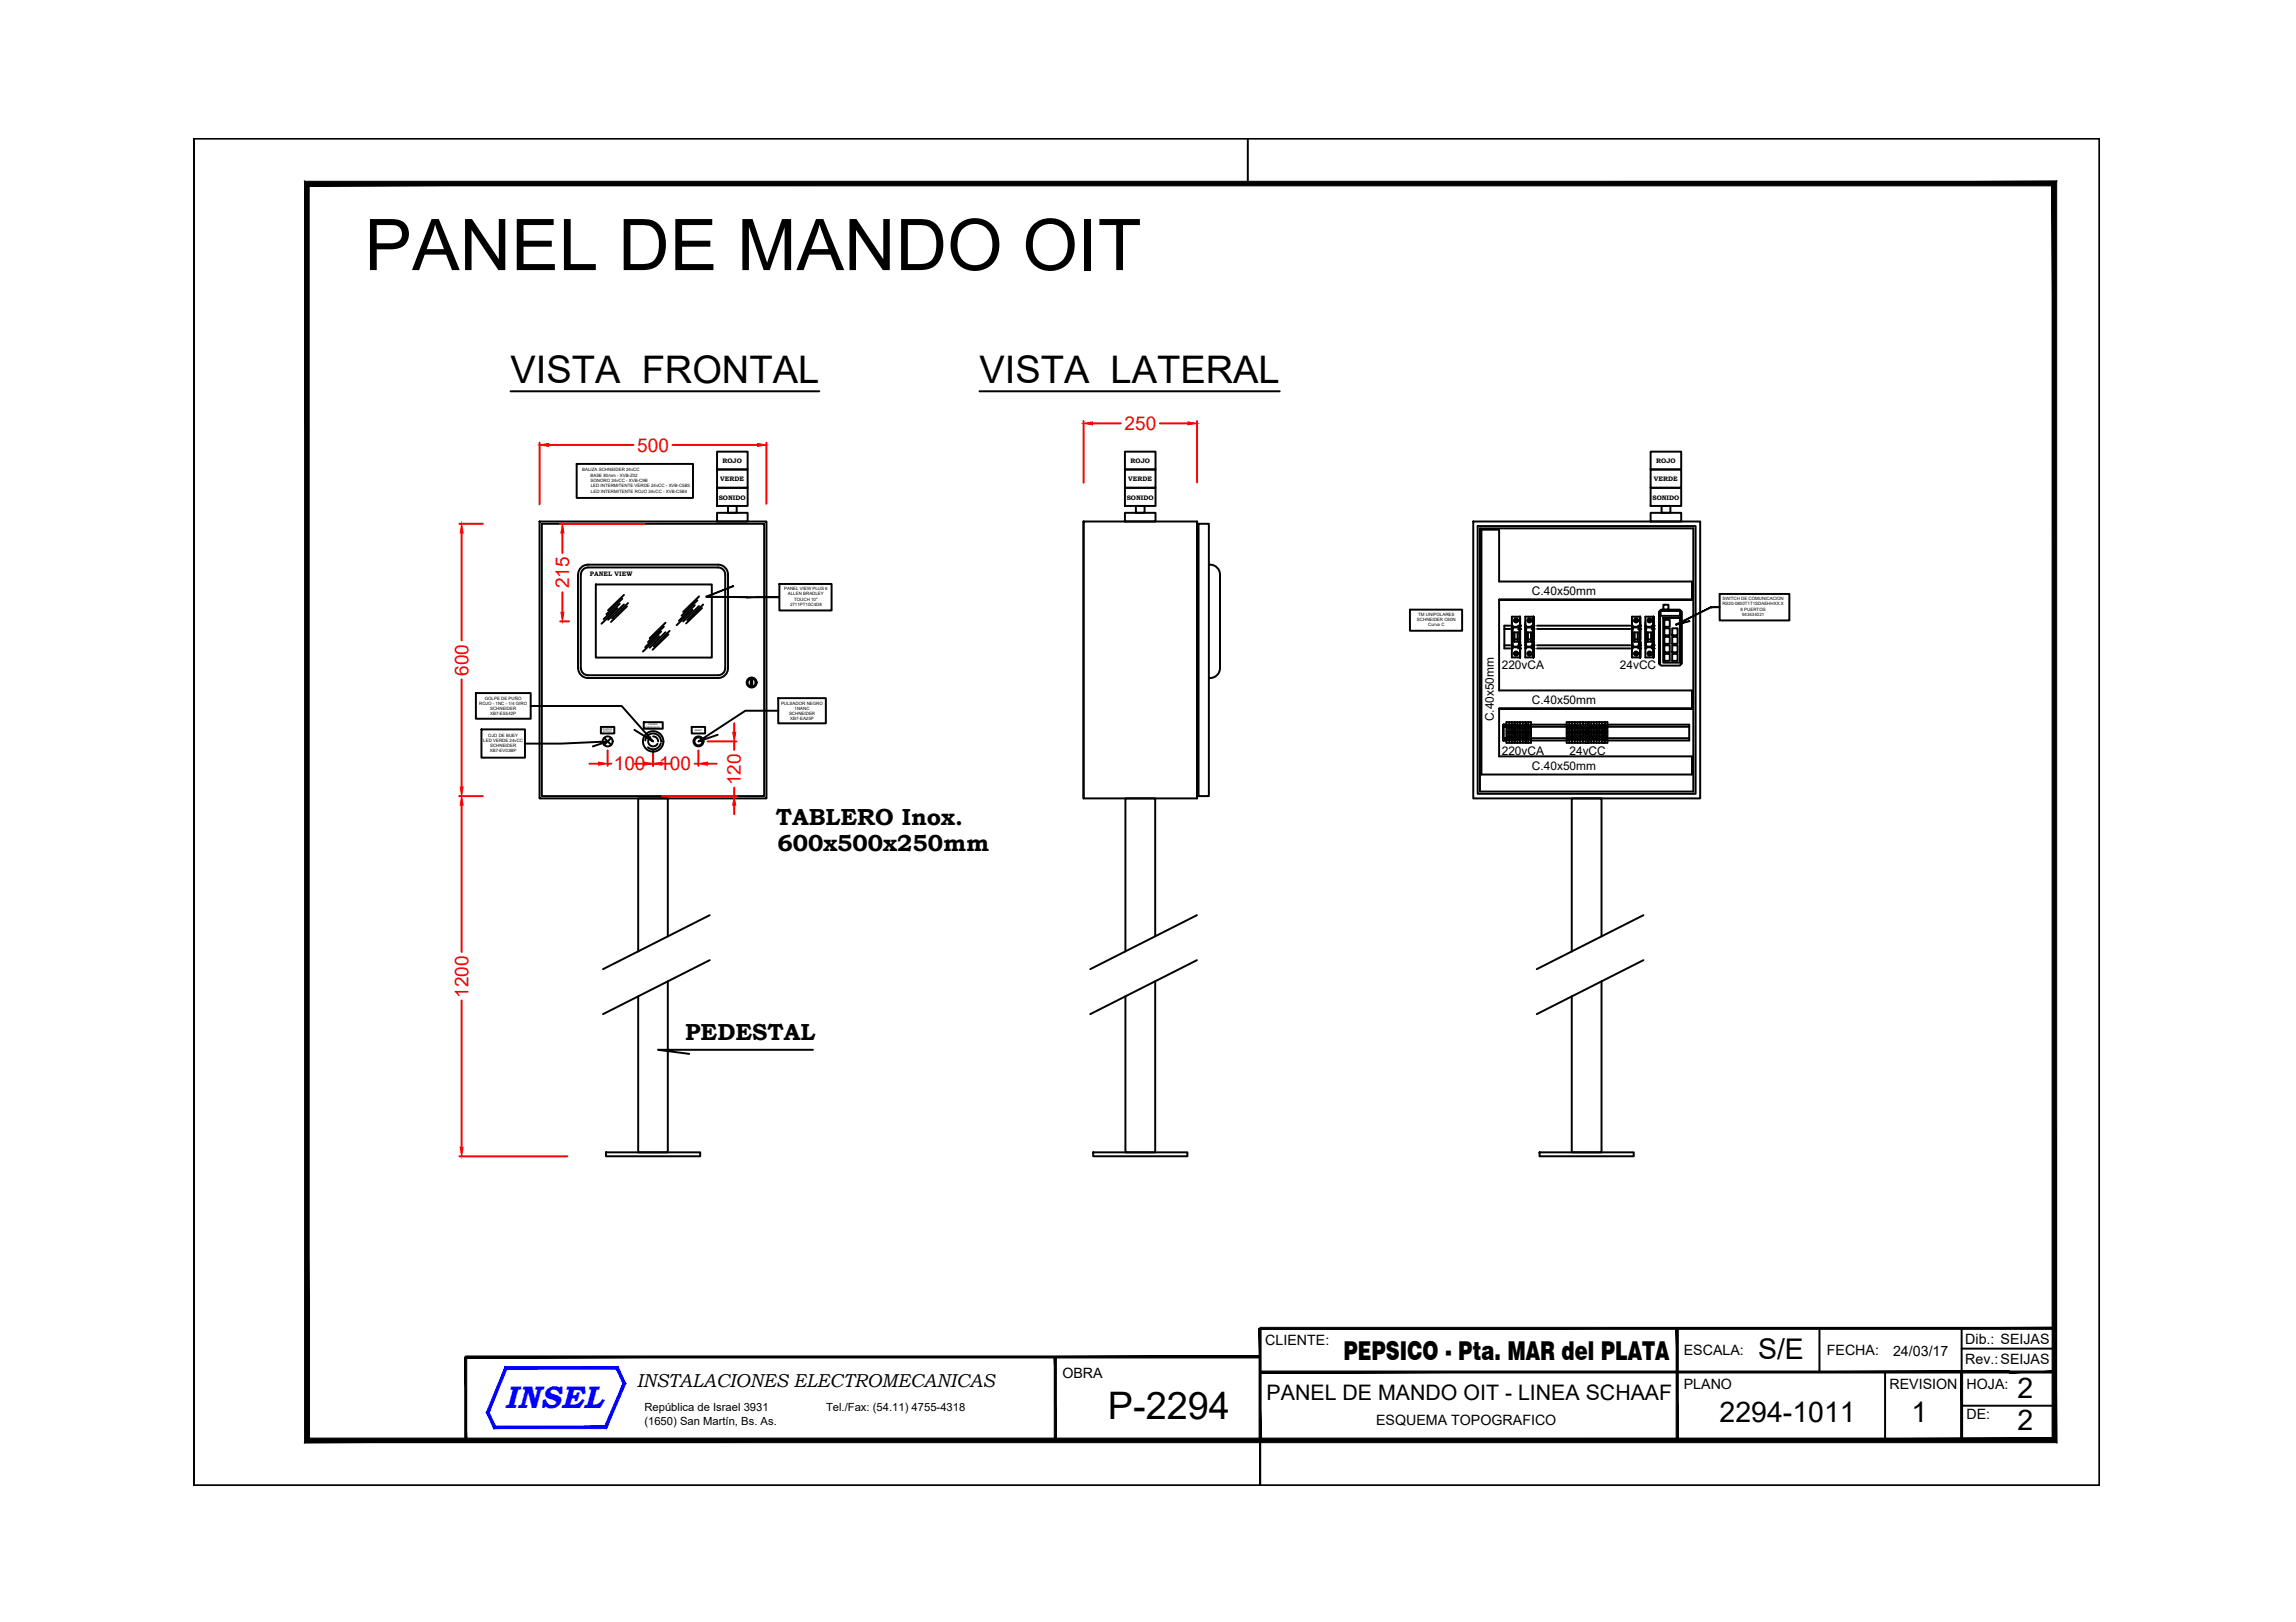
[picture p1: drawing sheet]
<svg xmlns="http://www.w3.org/2000/svg" width="297mm" height="210mm" viewBox="0 0 297 210" stroke-linecap="round" stroke-linejoin="round" font-family="sans-serif">
<defs><g id="words">
<text font-size="9.2" x="47.2" y="35">PANEL DE MANDO OIT</text>
<g font-size="4.9">
<text x="66.1" y="49.6">VISTA FRONTAL</text>
<text x="126.7" y="49.6">VISTA LATERAL</text>
<text x="143.3" y="183.6">P-2294</text>
</g>
<text font-size="4.2" fill="#00f" x="65.3" y="182.3">INSEL</text>
<g font-size="3.7">
<text x="227.4" y="175.9">S/E</text>
<text x="222.5" y="184">2294-1011</text>
<text x="247.3" y="184.1">1</text>
<text x="261" y="185.1">2</text>
<text x="261" y="180.9">2</text>
</g>
<text font-size="3.4" x="173.8" y="176">PEPSICO - Pta. MAR del PLATA</text>
<g font-size="3">
<text x="100.4" y="106.8">TABLERO Inox.</text>
<text x="100.6" y="110.1">600x500x250mm</text>
<text x="88.7" y="134.5">PEDESTAL</text>
</g>
<text font-size="2.8" x="163.9" y="181.2">PANEL DE MANDO OIT - LINEA SCHAAF</text>
<g font-size="2.5" fill="#f00">
<text x="82.4" y="58.4">500</text>
<text x="145.5" y="55.7">250</text>
<text x="73.6" y="76.1" transform="rotate(-90 73.6 76.1)">215</text>
<text x="60.6" y="87.4" transform="rotate(-90 60.6 87.4)">600</text>
<text x="79.4" y="99.7">100</text>
<text x="85.3" y="99.7">100</text>
<text x="95.9" y="101.6" transform="rotate(-90 95.9 101.6)">120</text>
<text x="60.6" y="129.1" transform="rotate(-90 60.6 129.1)">1200</text>
</g>
<text font-size="2.4" x="82.4" y="179.5">INSTALACIONES ELECTROMECANICAS</text>
<g font-size="1.8">
<text x="254.2" y="173.9">Dib.: SEIJAS</text>
<text x="137.4" y="178.4">OBRA</text>
<text x="163.7" y="174">CLIENTE:</text>
<text x="217.8" y="175.3">ESCALA:</text>
<text x="217.8" y="179.8">PLANO</text>
<text x="236.3" y="175.3">FECHA:</text>
<text x="244.4" y="179.8">REVISION</text>
<text x="244.9" y="175.4">24/03/17</text>
<text x="254.2" y="176.6">Rev.:SEIJAS</text>
<text x="254.4" y="179.8">HOJA:</text>
<text x="178" y="184.4">ESQUEMA TOPOGRAFICO</text>
<text x="254.4" y="183.6">DE:</text>
</g>
<g font-size="1.5">
<text x="198.2" y="77">C.40x50mm</text>
<text x="194.3" y="86.5">220vCA</text>
<text x="209.6" y="86.5">24vCC</text>
<text x="193.2" y="93.3" transform="rotate(-90 193.2 93.3)">C.40x50mm</text>
<text x="198.2" y="91.1">C.40x50mm</text>
<text x="194.3" y="97.6">220vCA</text>
<text x="198.2" y="99.6">C.40x50mm</text>
<text x="203" y="97.6">24vCC</text>
<text x="83.4" y="182.7">República de Israel 3931</text>
<text x="83.4" y="184.4">(1650) San Martín, Bs. As.</text>
<text x="106.9" y="182.7">Tel./Fax: (54.11) 4755-4318</text>
</g>
<g font-size=".8">
<text x="93.5" y="60">ROJO</text>
<text x="146.3" y="60">ROJO</text>
<text x="214.3" y="60">ROJO</text>
<text x="93" y="64.7">SONIDO</text>
<text x="93.2" y="62.3">VERDE</text>
<text x="145.8" y="64.7">SONIDO</text>
<text x="146" y="62.3">VERDE</text>
<text x="213.8" y="64.7">SONIDO</text>
<text x="214" y="62.3">VERDE</text>
<text x="76.3" y="74.5">PANEL VIEW</text>
</g>
<g font-size=".6">
<text x="75.3" y="61">BALIZA SCHNEIDER 24vCC</text>
<text x="76.4" y="61.7">BASE 80mm - XVB-Z02</text>
<text x="76.4" y="62.3">SONORO 24vCC - XVB-C9B</text>
<text x="76.4" y="63">LED INTERMITENTE VERDE 24vCC - XVB-C5B3</text>
<text x="76.4" y="63.7">LED INTERMITENTE ROJO 24vCC - XVB-C5B4</text>
<text x="101.4" y="76.4">PANEL VIEW PLUS 6</text>
<text x="101.9" y="77.1">ALLEN BRADLEY</text>
<text x="102.7" y="77.7">TOUCH 10&quot;</text>
<text x="222.8" y="77.7">SWITCH DE COMUNICACION</text>
<text x="102.2" y="78.4">2711PT10C4D8</text>
<text x="183.3" y="80.4">SCHNEIDER C60N</text>
<text x="183.5" y="79.7">TM UNIPOLARES</text>
<text x="184.8" y="81">Curva C</text>
<text x="222.8" y="78.3">RS20-0800T1T1SDAEHHXX.X</text>
<text x="225.2" y="79">8 PUERTOS</text>
<text x="225.4" y="79.7">943434021</text>
<text x="62" y="91.2">ROJO - 1NC - 1/4 GIRO</text>
<text x="62.7" y="90.6">GOLPE DE PUÑO</text>
<text x="63.2" y="95.4">OJO DE BUEY</text>
<text x="63.4" y="91.9">SCHNEIDER</text>
<text x="63.4" y="92.5">XB7-ES542P</text>
<text x="101" y="91.2">PULSADOR NEGRO</text>
<text x="102.1" y="92.5">SCHNEIDER</text>
<text x="102.2" y="93.2">XB7-EA25P</text>
<text x="102.8" y="91.9">1NANC</text>
<text x="62.5" y="96">LED VERDE 24vCC</text>
<text x="63.4" y="97.4">XB7-EV03BP</text>
<text x="63.4" y="96.7">SCHNEIDER</text>
</g>
<g font-size=".3">
<text x="77.9" y="94.4">CONTROL</text>
<text x="78" y="94.8">ACTIVO</text>
<text x="83.5" y="94.2">EMERGENCIA</text>
<text x="83.9" y="93.8">PARADA</text>
<text x="89.9" y="94.6">RESET</text>
</g>
</g></defs>
<!-- layer: 0 -->
<g fill="none" stroke="#000" stroke-width=".25">
<path d="M25 17.9v174.4zM25 17.9v174.4M25 17.9h246.6v174.4h-246.6zM25 17.9h246.6v174.4v-174.4h-246.6v174.4h246.6h-246.6zM161.4 17.9v5.9M214.6 79.2l.3-.3h2.4l.3 .3v6.7l-.3 .2h-2.4l-.3-.2zM214.8 79v7M214.8 79.1h2.6v.6h-2.6zM215.2 80h2.1v5.8h-2.1zM215.2 78.3h.7v.6h-.7zM217.4 79v7M215.3 81.3h.7v.9h-.7z"/>
<path d="M215.3 80.2h.7v.9h-.7zM215.3 82.4h.7v.9h-.7zM215.3 83.5h.7v.9h-.7zM215.3 84.6h.7v.9h-.7zM216.3 81.3h.7v.9h-.7zM216.3 82.4h.7v.9h-.7zM216.3 83.5h.7v.9h-.7zM216.3 84.6h.7v.9h-.7zM235.4 171.9v5.7M243.9 177.6v8.8M253.8 174.5h12M253.8 171.9v5.7"/>
<path d="M163 186.4v5.9v-5.9M253.8 181.9h12"/>
</g>
<g fill="#000" stroke="#000" stroke-width=".13">
<path d="M60.3 175.5v.2l102.7-.2zM60.3 175.7l102.7-.2v.2z"/>
<path d="M163 177.4v.3l97-.3zM163 177.7l97-.3v.3zM260 177.4v.3l5.8-.3zM260 177.7l5.8-.3v.3z"/>
<path d="M163 171.8v.2l102.8-.2zM163 172l102.8-.2v.2z"/>
<path d="M60.1 175.6v10.8h.3zM60.1 175.6h.3v10.8z"/>
<path d="M136.4 175.6v10.8h.3zM136.4 175.6h.3v10.8z"/>
<path d="M162.9 171.9v14.5h.2zM162.9 171.9h.2v14.5z"/>
<path d="M216.8 171.9v14.5h.3zM216.8 171.9h.3v14.5z"/>
<path d="M253.7 177.6v8.8h.2zM253.7 177.6h.2v8.8z"/>
<path d="M265.5 24.1v162l.6 .6zM265.5 24.1l.6-.6v163.2zM40 24.1h225.5l.6-.6zM39.4 23.5h226.7l-226.1 .6zM39.4 23.5l.6 162.6v-162zM39.4 23.5l.6 162.6-.6 .6zM40 186.1l-.6 .6 226.1-.6zM39.4 186.7l226.1-.6 .6 .6z"/>
</g>
<!-- layer: L-Linea -->
<path d="M62.9 182.8l1 2.1 .2-.4zM62.9 182.8h.4l.8 1.7zM65.4 176.9l-2.5 5.9h.4zM65.4 176.9l.2 .3-2.3 5.6zM65.4 176.9l.2 .3 14.4-.3zM65.6 177.2l14.4-.3-.3 .3zM80 176.9l-.3 .3 1.3 1.9zM79.7 177.2l1.3 1.9h-.4zM80.6 179.1l-2.1 5.8 2.5-5.8zM80.6 179.1l-2.1 5.8-.3-.4zM63.9 184.9h14.6l-.3-.4zM64.1 184.5h14.1l-14.3 .4z" fill="#00f" stroke="#00f" stroke-width=".13"/>
<!-- layer: TEXTO -->
<path d="M66.1 50.6h39.9M126.7 50.6h38.9" fill="none" stroke="#000" stroke-width=".25"/>
<!-- layer: D -->
<g fill="none" stroke="#000" stroke-width=".25">
<path d="M92.8 58.4h3.9v2.4h-3.9zM145.5 58.4h4v2.4h-4zM213.5 58.4h4v2.4h-4zM69.8 67.5h29.4v35.8h-29.4zM70.1 67.8h28.8v35.2h-28.8zM92.8 66.4h3.9v1.1h-3.9zM92.8 63.1h3.9v2.4h-3.9zM92.8 60.8h3.9v2.3h-3.9zM94.2 65.5h1.1v.9h-1.1zM140.2 67.5h14.7v35.8h-14.7zM145.5 66.4h4v1.1h-4zM145.5 63.1h4v2.4h-4z"/>
<path d="M145.5 60.8h4v2.3h-4zM147 65.5h1.1v.9h-1.1zM155.1 67.8h1.3v35.2h-1.3zM190.6 67.5h29.4v35.8h-29.4zM191.2 68.1h28.2v34.6h-28.2zM213.5 66.4h4v1.1h-4zM213.5 63.1h4v2.4h-4zM213.5 60.8h4v2.3h-4zM215 65.5h1.1v.9h-1.1zM86.4 121.2v-17.9h-3.8v19.8M86.4 127v22.1h-3.8v-20.2M149.5 121.2v-17.9h-3.9v19.8"/>
<path d="M149.5 127v22.1h-3.9v-20.2M207.2 121.2v-17.9h-3.9v19.8M207.2 127v22.1h-3.9v-20.2M78.4 149.1h12.2v.5h-12.2zM141.4 149.1h12.2v.5h-12.2zM199.2 149.1h12.2v.5h-12.2z"/>
</g>
<!-- layer: COMPONENTE -->
<g fill="none" stroke="#000" stroke-width=".25">
<path d="M74.8 74.4v12.1M74.8 74.4a1.28 1.28 0 0 1 1.3-1.3h16.8a1.28 1.28 0 0 1 1.3 1.3v12.1M75.1 74.4v12.1M75.2 74.4a.92 .92 0 0 1 .9-1h16.8a.92 .92 0 0 1 .9 1v12.1M77.1 75.6h15v9.5h-15zM156.4 73.1a1.3 1.3 0 0 1 1.4 1.3v12.1M191.5 68.4h27.6v34h-27.6zM193.9 75.3v-6.8h-2.2v31.7h27.2v-2.3h-25v-6.2M193.9 77.6v11.8M218.9 75.3v2.3M74.8 86.5a1.28 1.28 0 0 0 1.3 1.2h16.8a1.28 1.28 0 0 0 1.3-1.2M75.2 86.5a.92 .92 0 0 0 .9 .9h16.8a.92 .92 0 0 0 .9-.9"/>
<path d="M157.8 86.5a1.3 1.3 0 0 1-1.4 1.2M218.9 89.4v2.3"/>
</g>
<!-- layer: GABINETE -->
<g fill="none" stroke="#000" stroke-width=".25">
<path d="M74.6 60h15.1v4.4h-15.1zM79.9 78.7l-2.1 2M80.2 78.1l-2.1 2M80.5 77.5l-2 2M80.7 77l-2 2M80.7 78.2l-2 2M81.1 78.5l-2 2M81.3 78l-2.1 2M89.6 78.9l-2.1 2M89.9 78.3l-2.1 2M90.2 77.7l-2 2M90.4 77.2l-2 2"/>
<path d="M90.4 78.4l-2 2M90.8 78.7l-2 2M91 78.2l-2.1 2M100.8 75.6h6.8v3.4h-6.8zM140.2 67.5v35.8M154.9 67.5v35.8M182.4 78.9h6.8v2.7h-6.8zM193.9 77.6h25h-25M193.9 75.3h25M195.6 79.8h1.1v5.3h-1.1zM196.7 79.8v4h-1.1M197.3 79.8h1.1v5.3h-1.1z"/>
<path d="M198.4 79.8v4h-1.1M211.1 79.8h1.1v5.3h-1.1zM212.2 79.8v4h-1.1M212.9 79.8h1v5.3h-1zM213.9 79.8v4h-1M222.5 76.9h9v3.4h-9zM61.6 89.7h7.1v3.3h-7.1zM62.3 94.4h5.6v3.7h-5.6zM67.9 96.2h4.7l6-.2-1.9 .6M68.7 91.4h11.7l4.1 4.6-2.4-1.5M77.7 94.1h1.8v.8h-1.8zM78.2 95.5l.9 .9"/>
<path d="M79.1 95.5l-.9 .9M83.3 93.5h2.4v.8h-2.4zM83.5 95.8a1.03 1.03 0 0 1 1.1-.9 1.03 1.03 0 0 1 .9 1M84.1 95.4a.65 .65 0 0 0 0 1 .65 .65 0 0 0 1-.1M84.5 95.3a.65 .65 0 0 1 .6 .6M85.3 82.3l-2.1 2M85.5 96.2a1.03 1.03 0 0 1-1.7 .5M85.5 81.7l-2 2M85.9 81.1l-2.1 2M86.1 80.6l-2.1 2M86.1 81.8l-2.1 2M86.5 82.1l-2.1 2"/>
<path d="M86.6 81.6l-2 2M89.5 94.1h1.7v.8h-1.7zM97.1 88h.2v.7h-.2zM100.7 90.3h6.1v3.3h-6.1zM100.7 92h-4.3l-6 4 2.5-.9M193.9 91.7h25h-25M193.9 89.4h25M194.5 95.8v-2v2M194.5 95.5h.4M194.5 95.8h.4M194.6 83.5h.8M194.6 81.4h.8"/>
<path d="M194.9 94.1h-.4h.4M194.9 93.8h-.4h.4M194.9 93.8h3.2M194.9 94.6h3.2M194.9 95h3.2M194.9 95.7h3.2M195.1 94.1l-.1 .2M195.1 95.3l-.1 .1M195.2 94.2l-.2 .1M195.2 95.3l-.2 .2M195.3 93.5v2.6M195.4 81h-.8v2.9h.8"/>
<path d="M195.5 94.1l-.2 .2M195.5 95.3l-.2 .1M195.5 94.2l-.1 .1M195.5 95.3l-.1 .2M195.6 83.9h.1M195.6 83.5h.1M195.6 81.4h.1M195.6 81h.1M195.6 96.1h.7M195.6 93.5v2.6M195.6 81.1h1.1M195.8 94.1l-.1 .2"/>
<path d="M195.8 95.3l-.1 .1M195.9 94.2l-.2 .1M195.9 95.3l-.2 .2M195.9 81.8h.4v1.2h-.4zM195.9 82.7h.4M195.9 84.5l.4 .2M196 96.1v-2.6v2.6M196.2 94.1l-.2 .2M196.2 95.3l-.2 .1M196.2 94.2l-.1 .1M196.2 95.3l-.1 .2M196.3 96.1h1.1"/>
<path d="M196.3 93.5h-1.4v2.6h.7M196.3 80.2l-.4 .2M196.4 83.5h.1M196.4 83.9h.1M196.4 81h.1M196.4 81.4h.1M196.5 83v.7h-.8v-2.5h.8v2.5M196.5 94.1l-.1 .2M196.5 95.3l-.1 .1M196.6 94.2l-.2 .1M196.6 95.3l-.2 .2M196.7 93.5h1.4v2.6h-.7"/>
<path d="M196.7 93.5h-.4v2.6M196.7 80.5v4.6M196.7 83.5h.1M196.7 83.9h.1M196.7 81h.1M196.7 81.4h.1M196.7 93.5v2.6M196.9 94.1l-.2 .2M196.9 95.3l-.2 .1M196.9 94.2l-.1 .1M196.9 95.3l-.1 .2M197 93.5v2.6"/>
<path d="M197.2 94.1l-.1 .2M197.2 95.3l-.1 .1M197.3 94.2l-.2 .1M197.3 95.3l-.2 .2M197.3 83.9h.1M197.3 83.5h.1M197.3 81.4h.1M197.3 81h.1M197.3 81.1h1.1M197.4 96.1v-2.6v2.6M197.6 94.1l-.2 .2M197.6 95.3l-.2 .1"/>
<path d="M197.6 94.2l-.1 .1M197.6 95.3l-.1 .2M197.6 82.7h.5M197.6 81.8h.5v1.2h-.5zM197.7 93.5v2.6M197.9 94.1l-.1 .2M197.9 95.3l-.1 .1M198 94.2l-.2 .1M198 95.3l-.2 .2M198.1 84.7l-.5-.2 .5 .2M198.1 80.2l-.5 .2M198.1 83.5h.1"/>
<path d="M198.1 83.9h.1M198.1 81h.1M198.1 81.4h.1M198.3 83v.7h-.9v-2.5h.9v2.5M198.4 80.5v4.6M198.4 83.5h.1M198.4 83.9h.1M198.4 81h.1M198.4 81.4h.1M198.9 83.5h12M198.9 83.9h12M198.9 81h12"/>
<path d="M198.9 81.4h12M202.7 94.6h2.8h-.4M202.7 95h2.8h-.4M202.7 95.7h2.8M202.7 93.8h2.8M202.9 94.1l-.2 .2M202.9 95.3l-.2 .1M203 94.2l-.2 .1M203 95.3l-.2 .2M203 93.5v2.6M203.3 94.1l-.2 .2M203.3 95.3l-.2 .1"/>
<path d="M203.3 94.2l-.1 .1M203.3 95.3l-.1 .2M203.4 93.5v2.6M203.6 94.1l-.1 .2M203.6 95.3l-.1 .1M203.7 94.2l-.2 .1M203.7 95.3l-.2 .2M203.7 93.5h.7M203.7 93.5h-1v2.6h1.7M203.7 93.5v2.6M204 94.1l-.2 .2M204 95.3l-.2 .1"/>
<path d="M204 94.2l-.2 .1M204 95.3l-.2 .2M204.1 93.5v2.6M204.3 94.1l-.1 .2M204.3 95.3l-.1 .1M204.4 94.2l-.2 .1M204.4 95.3l-.2 .2M204.4 93.5h.4M204.4 93.5v2.6M204.7 94.1l-.2 .2M204.7 95.3l-.2 .1M204.7 94.2l-.2 .1"/>
<path d="M204.7 95.3l-.2 .2M204.8 93.5h1.8M204.8 93.5v2.6M205 94.1l-.1 .2M205 95.3l-.1 .1M205.1 94.2l-.2 .1M205.1 95.3l-.2 .2M205.1 93.5v2.6h.4h-1.1M205.1 93.8h.4M205.1 95.7h.4M205.4 94.1l-.2 .2M205.4 95.3l-.2 .1"/>
<path d="M205.4 94.2l-.1 .1M205.4 95.3l-.1 .2M205.5 94.6h2.1h-.3M205.5 95h2.1h-.3M205.5 95.7h2.1h-.3M205.5 93.8h2.1h-.3M205.5 96.1v-2.6v2.6M205.5 96.1h1.1M205.7 94.1l-.1 .2M205.7 95.3l-.1 .1M205.8 94.2l-.2 .1M205.8 95.3l-.2 .2"/>
<path d="M205.9 93.5v2.6M206.1 94.1l-.2 .2M206.1 95.3l-.2 .1M206.1 94.2l-.1 .1M206.1 95.3l-.1 .2M206.2 93.5v2.6M206.4 94.1l-.1 .2M206.4 95.3l-.1 .1M206.5 94.2l-.2 .1M206.5 95.3l-.2 .2M206.6 93.5h.3M206.6 96.1h.3"/>
<path d="M206.6 93.5v2.6M206.8 94.1l-.2 .2M206.8 95.3l-.2 .1M206.8 94.2l-.1 .1M206.8 95.3l-.1 .2M206.9 93.5h.7M206.9 93.5v2.6M207.2 94.1l-.2 .2M207.2 95.3l-.2 .1M207.2 94.2l-.2 .1M207.2 95.3l-.2 .2M207.3 93.5v2.6h.7v-2.6h-.4"/>
<path d="M207.5 94.1l-.2 .2M207.5 95.3l-.2 .1M207.5 94.2l-.1 .1M207.5 95.3l-.1 .2M207.6 93.5v2.6h-.7M207.6 93.8h.4M207.6 94.6h.4M207.6 95h.4M207.6 95.7h.4M207.6 93.5v2.6M207.8 94.1l-.1 .2M207.8 95.3l-.1 .1"/>
<path d="M207.9 94.2l-.2 .1M207.9 95.3l-.2 .2M208 95.5h10.5M208 93.8h10.5v2h-10.5M208 94.1h10.5M211.1 83.9h.1M211.1 83.5h.1M211.1 81.4h.1M211.1 81h.1M211.1 81.1h1.1M211.4 82.7h.5M211.4 81.8h.5v1.2h-.5z"/>
<path d="M211.9 84.7l-.5-.2 .5 .2M211.9 80.2l-.5 .2M211.9 83.5h.1M211.9 83.9h.1M211.9 81h.1M211.9 81.4h.1M212.1 83v.7h-.9v-2.5h.9v2.5M212.2 80.5v4.6M212.2 83.5h.1M212.2 83.9h.1M212.2 81h.1M212.2 81.4h.1"/>
<path d="M212.9 83.9h.1M212.9 83.5h.1M212.9 81.4h.1M212.9 81h.1M212.9 81.1h1M213.2 82.7h.4M213.2 81.8h.4v1.2h-.4zM213.6 80.2l-.4 .2M213.6 84.7l-.4-.2 .4 .2M213.7 83.5h.1M213.7 83.9h.1M213.7 81h.1"/>
<path d="M213.7 81.4h.1M213.8 83v.7h-.8v-2.5h.8v2.5M213.9 80.5v4.6M213.9 83.5h.1M213.9 83.9h.1M213.9 81h.1M213.9 81.4h.1M91.8 118.4l-13.8 7M154.8 118.4l-13.8 7M212.6 118.4l-13.8 7M91.8 124.3l-13.8 6.9M105.2 135.9h-20.1l4.1 .5"/>
<path d="M154.8 124.3l-13.8 6.9M212.6 124.3l-13.8 6.9"/>
<circle cx="78.6" cy="95.9" r=".65"/>
<circle cx="84.5" cy="95.9" r="1.32"/>
<circle cx="90.4" cy="95.9" r=".52"/>
<circle cx="90.4" cy="95.9" r=".65"/>
<circle cx="97.2" cy="88.3" r=".52"/>
<circle cx="97.2" cy="88.3" r=".65"/>
<circle cx="195.1" cy="94.8" r=".05"/>
<circle cx="195.1" cy="95.4" r=".12"/>
<circle cx="195.1" cy="94.2" r=".12"/>
<circle cx="195.4" cy="94.8" r=".05"/>
<circle cx="195.4" cy="94.2" r=".12"/>
<circle cx="195.4" cy="95.4" r=".12"/>
<circle cx="195.8" cy="94.8" r=".05"/>
<circle cx="195.8" cy="95.4" r=".12"/>
<circle cx="195.8" cy="94.2" r=".12"/>
<circle cx="196.1" cy="84.6" r=".26"/>
<circle cx="196.1" cy="80.3" r=".26"/>
<circle cx="196.1" cy="94.8" r=".05"/>
<circle cx="196.1" cy="84.6" r=".22"/>
<circle cx="196.1" cy="80.3" r=".22"/>
<circle cx="196.1" cy="94.2" r=".12"/>
<circle cx="196.1" cy="95.4" r=".12"/>
<circle cx="196.5" cy="94.8" r=".05"/>
<circle cx="196.5" cy="94.2" r=".12"/>
<circle cx="196.5" cy="95.4" r=".12"/>
<circle cx="196.9" cy="94.8" r=".05"/>
<circle cx="196.9" cy="95.4" r=".12"/>
<circle cx="196.9" cy="94.2" r=".12"/>
<circle cx="197.2" cy="94.8" r=".05"/>
<circle cx="197.2" cy="95.4" r=".12"/>
<circle cx="197.2" cy="94.2" r=".12"/>
<circle cx="197.6" cy="94.8" r=".05"/>
<circle cx="197.6" cy="94.2" r=".12"/>
<circle cx="197.6" cy="95.4" r=".12"/>
<circle cx="197.9" cy="80.3" r=".26"/>
<circle cx="197.9" cy="84.6" r=".26"/>
<circle cx="197.9" cy="80.3" r=".22"/>
<circle cx="197.9" cy="84.6" r=".22"/>
<circle cx="197.9" cy="94.8" r=".05"/>
<circle cx="197.9" cy="95.4" r=".12"/>
<circle cx="197.9" cy="94.2" r=".12"/>
<circle cx="202.9" cy="94.8" r=".05"/>
<circle cx="202.9" cy="95.4" r=".12"/>
<circle cx="202.9" cy="94.2" r=".12"/>
<circle cx="203.2" cy="94.8" r=".05"/>
<circle cx="203.2" cy="94.2" r=".12"/>
<circle cx="203.2" cy="95.4" r=".12"/>
<circle cx="203.6" cy="94.8" r=".05"/>
<circle cx="203.6" cy="94.2" r=".12"/>
<circle cx="203.6" cy="95.4" r=".12"/>
<circle cx="203.9" cy="94.8" r=".05"/>
<circle cx="203.9" cy="94.2" r=".12"/>
<circle cx="203.9" cy="95.4" r=".12"/>
<circle cx="204.3" cy="94.8" r=".05"/>
<circle cx="204.3" cy="94.2" r=".12"/>
<circle cx="204.3" cy="95.4" r=".12"/>
<circle cx="204.6" cy="94.8" r=".05"/>
<circle cx="204.6" cy="94.2" r=".12"/>
<circle cx="204.6" cy="95.4" r=".12"/>
<circle cx="205" cy="94.8" r=".05"/>
<circle cx="205" cy="94.2" r=".12"/>
<circle cx="205" cy="95.4" r=".12"/>
<circle cx="205.3" cy="94.8" r=".05"/>
<circle cx="205.3" cy="94.2" r=".12"/>
<circle cx="205.3" cy="95.4" r=".12"/>
<circle cx="205.7" cy="94.8" r=".05"/>
<circle cx="205.7" cy="95.4" r=".12"/>
<circle cx="205.7" cy="94.2" r=".12"/>
<circle cx="206" cy="94.8" r=".05"/>
<circle cx="206" cy="94.2" r=".12"/>
<circle cx="206" cy="95.4" r=".12"/>
<circle cx="206.4" cy="94.8" r=".05"/>
<circle cx="206.4" cy="95.4" r=".12"/>
<circle cx="206.4" cy="94.2" r=".12"/>
<circle cx="206.7" cy="94.8" r=".05"/>
<circle cx="206.7" cy="95.4" r=".12"/>
<circle cx="206.7" cy="94.2" r=".12"/>
<circle cx="207.1" cy="94.8" r=".05"/>
<circle cx="207.1" cy="95.4" r=".12"/>
<circle cx="207.1" cy="94.2" r=".12"/>
<circle cx="207.4" cy="94.8" r=".05"/>
<circle cx="207.4" cy="95.4" r=".12"/>
<circle cx="207.4" cy="94.2" r=".12"/>
<circle cx="207.8" cy="94.8" r=".05"/>
<circle cx="207.8" cy="95.4" r=".12"/>
<circle cx="207.8" cy="94.2" r=".12"/>
<circle cx="211.7" cy="84.6" r=".26"/>
<circle cx="211.7" cy="80.3" r=".26"/>
<circle cx="211.7" cy="84.6" r=".22"/>
<circle cx="211.7" cy="80.3" r=".22"/>
<circle cx="213.4" cy="84.6" r=".26"/>
<circle cx="213.4" cy="80.3" r=".26"/>
<circle cx="213.4" cy="84.6" r=".22"/>
<circle cx="213.4" cy="80.3" r=".22"/>
</g>
<!-- layer: DASHED -->
<path d="M198.1 93.8h4.6M198.1 94.1h4.6M198.1 95.5h4.6M198.1 95.8h4.6" fill="none" stroke="#000" stroke-width=".25"/>
<!-- layer: GABINETE -->
<g fill="none" stroke="#f00" stroke-width=".25">
<path d="M69.8 57.3v8M71 57.6h11M87 57.6h11M99.2 57.3v7.9M140.2 54.5v8M141.3 54.8h3.7M150.1 54.8h3.6M154.9 54.5v7.9M59.4 67.8h3.1M59.7 69v13.9M72.5 67.8h10.8M72.8 69v2.6"/>
<path d="M72.8 76.7v2.5M59.7 87.9v13.9M72.5 80.4h1.1M76.3 98.8h1.1M78.6 97.1v2M78.6 98.8h.5M82.1 98.8h1.2M84 98.8h1M84.5 97.1v2M85.7 98.8h1.1M89.9 98.8h.5M90.4 97.1v2"/>
<path d="M91.5 98.8h1.2M91.5 96h3.8M95 93.6v1.2M95 96v1M59.4 103h3.1M59.7 104.2v19M85.7 103h9.6M95 101.9v1.1M95 104.2v1.2M59.7 129.5v19M59.4 149.6h14"/>
</g>
<g fill="#f00" stroke="#f00" stroke-width=".13">
<path d="M59.5 101.8h.4l-.2 1.2z"/>
<path d="M59.7 67.8l.2 1.2h-.4z"/>
<path d="M59.5 148.5h.4l-.2 1.1z"/>
<path d="M59.7 103l.2 1.2h-.4z"/>
<path d="M69.8 57.6l1.2-.2v.4z"/>
<path d="M98 57.4l1.2 .2-1.2 .2z"/>
<path d="M140.2 54.8l1.1-.2v.4z"/>
<path d="M153.7 54.6l1.2 .2-1.2 .2z"/>
<path d="M77.4 98.6l1.2 .2-1.2 .2z"/>
<path d="M84.5 98.8l1.2-.2v.4z"/>
<path d="M83.3 98.6l1.2 .2-1.2 .2z"/>
<path d="M90.4 98.8l1.1-.2v.4z"/>
<path d="M72.8 67.8l.2 1.2h-.4z"/>
<path d="M72.6 79.2h.4l-.2 1.2z"/>
<path d="M94.8 94.8h.4l-.2 1.2z"/>
<path d="M95 103l.2 1.2h-.4z"/>
</g>
<g fill="#000" stroke="#000" stroke-width=".13">
<path d="M91.3 77.2l.1 .1 3.5-1.5zM91.4 77.3l3.5-1.5v.1z"/>
<path d="M96.6 77.4h4.2v-.2zM96.6 77.2h4.2l-4.2 .2zM91.3 77.3l5.3 .1v-.2zM91.3 77.2h5.3l-5.3 .1z"/>
<path d="M221.4 78.6h1.1v-.1zM221.4 78.5h1.1l-1.1 .1zM216.8 80.9l4.6-2.3v-.1zM216.8 80.8l4.6-2.3-4.6 2.4z"/>
<path d="M216.8 80.8v.1l1.8-.6zM216.8 80.9l1.8-.6v.1z"/>
</g>
<use href="#words"/>
</svg>
